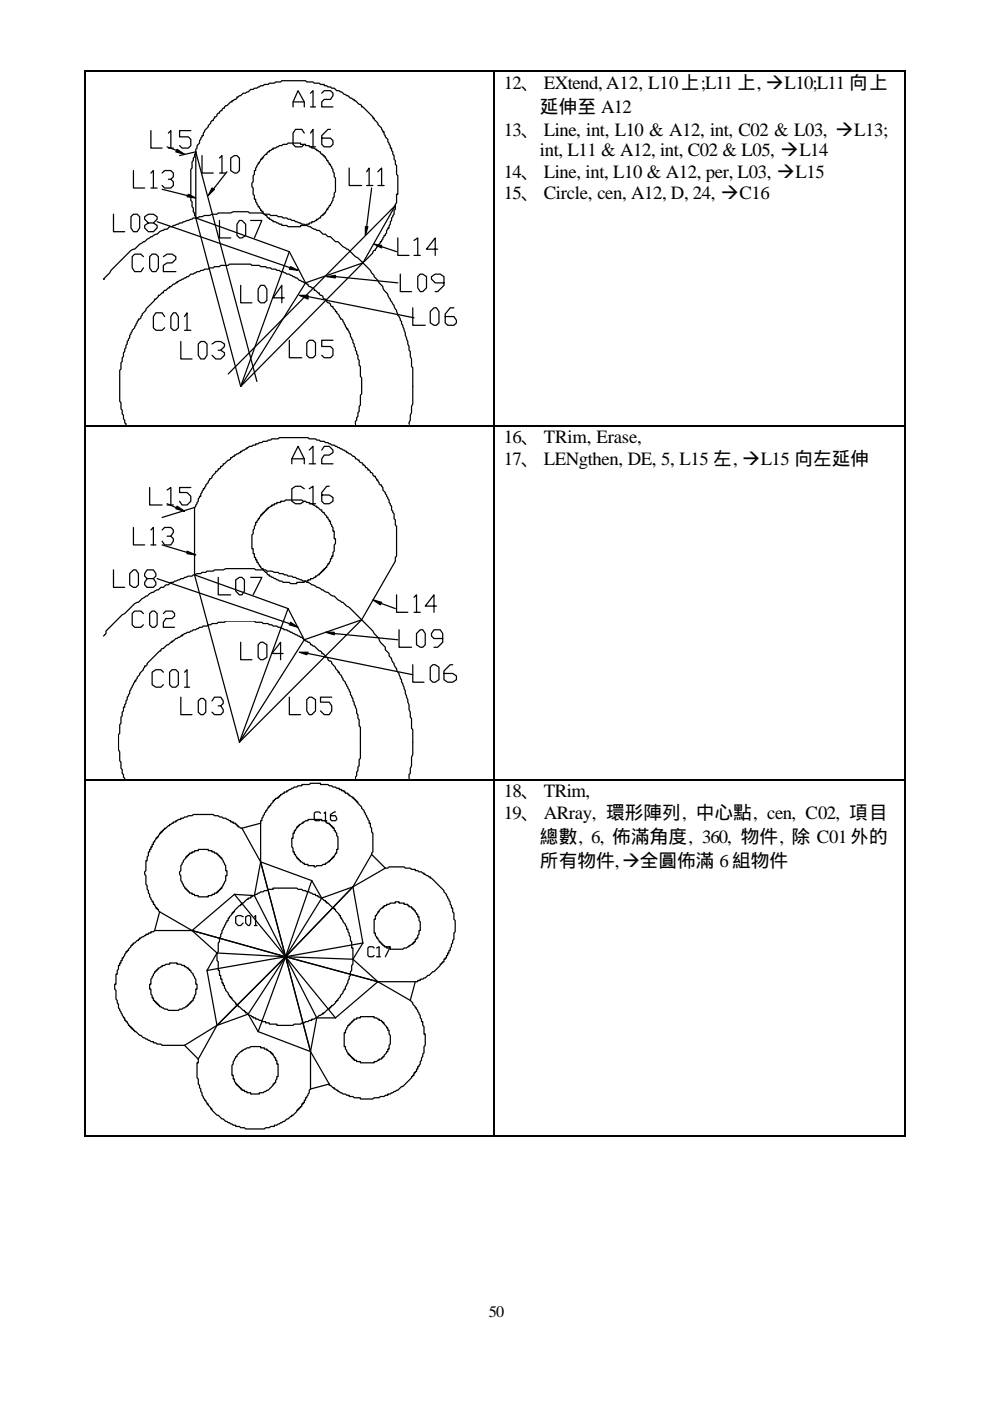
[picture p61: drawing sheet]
<svg xmlns="http://www.w3.org/2000/svg" width="210mm" height="297mm" viewBox="0 0 210 297" stroke-linecap="round" stroke-linejoin="round" font-family="sans-serif">
<defs><g id="words">
<g font-size="4">
<text x="106.9" y="19">12、 EXtend, A12, L10上;L11 上, ‡L10;L11 向上</text>
<text x="114.6" y="24">延伸至 A12</text>
<text x="106.9" y="28.8">13、 Line, int, L10 &amp; A12, int, C02 &amp; L03, ‡L13;</text>
<text x="114.6" y="33">int, L11 &amp; A12, int, C02 &amp; L05, ‡L14</text>
<text x="106.9" y="37.7">14、 Line, int, L10 &amp; A12, per, L03, ‡L15</text>
<text x="106.9" y="42.2">15、 Circle, cen, A12, D, 24, ‡C16</text>
<text x="106.9" y="93.8">16、 TRim, Erase,</text>
<text x="106.9" y="98.6">17、 LENgthen, DE, 5, L15 左, ‡L15 向左延伸</text>
<text x="106.9" y="169">18、 TRim,</text>
<text x="106.9" y="173.7">19、 ARray, 環形陣列, 中心點, cen, C02, 項目</text>
<text x="114.6" y="178.8">總數, 6, 佈滿角度, 360, 物件, 除 C01外的</text>
<text x="114.6" y="183.8">所有物件,‡全圓佈滿 6組物件</text>
</g>
<text font-size="3.4" x="103.7" y="279.3">50</text>
</g></defs>
<g fill="none" stroke="#000" stroke-width=".26">
<path d="M18.1 15.3v74.8M18.3 15.1h86.5M65.9 19.8l.5-.6v3.5M68.3 19.8l.5-.6h1.3l.5 .6v.5l-.5 .8h-1.3l-.5 .5v1.1h2.3M104.9 15.3v74.8M105 15.1h86.8M192 15.3v74.8M28.3 36.2v3.7h2.4M32 36.7l.5-.5v3.7M32 27.7v3.7h2.4M32 39.9h1.3M34.4 36.7l.5-.5h1.3l.6 .5v.8l-.6 .5h-.5"/>
<path d="M35.5 31.1l2.1 .8M35.7 28.2l.5-.5v3.7M35.7 31.4h1.1M36.2 38l.6 .5v.8l-.6 .6h-1.3l-.5-.6M37.6 31.7l1.6 1-1.9-.5zM40.5 27.7h-2.4v1.3h1.9l.5 .5v1.4l-.5 .5h-1.4l-.5-.5M41.5 32.2l13 48.7M41.5 32.2l-3.4 .8M41.5 32.2v14M42.9 33v3.7h2.3M45 39.9l.5 .2-1.3 1.4zM46.6 33.5l.5-.5v3.7"/>
<path d="M46.6 36.7h1.3M48.2 36.4l-3 3.7M48.9 33.5l.8-.5h.6l.5 .5v2.7l-.5 .5h-.6l-.8-.5zM55.8 33.2l.6-.5h.2v-.2l.3-.3h.2v-.3l.8-.2v-.3h.6l.2-.3h.3l.3-.2h.5l.3-.3h.8l.2-.3h2.7v.3h1v.3h.8v.2h.5v.3h.6l.2 .3h.3v.2l.8 .3v.3l.3 .2h.2v.3h.3v.2h.3l.2 .8h.3l.2 .8h.3l.3 .8 .2 .3v.5l.3 .3v.8l.3 .2v3l-.3 .2v.8l-.3 .3v.5l-.5 .8v.3h-.3l-.2 .8h-.3l-.2 .8h-.3v.2h-.3v.3h-.2l-.3 .2v.3l-.8 .3v.2h-.3l-.2 .3h-.6v.3h-.5v.2h-.5l-.3 .3h-1v.3h-2.7l-.2-.3h-1.1v-.3h-.5l-.3-.2h-.3l-.2-.3h-.6v-.3l-.8-.2v-.3h-.2l-.3-.3v-.2h-.2l-.6-.5v-.3h-.2v-.3h-.3l-.3-.8h-.2v-.2l-.6-.8v-.6h-.2v-.7l-.3-.3v-1.3l-.3-.3v-.8l.3-.3v-1.3l.3-.2v-.8h.2v-.6l.6-.8v-.2h.2l.3-.8h.3v-.3h.2zM62.2 22.7v-1.1l1-2.4 1.4 2.4v1.1M62.2 21.6h2.4M64.6 28.2l-.6-.8h-1.3l-.5 .8v2.4l.5 .5h1.3l.6-.5M65.9 28.2l.5-.8v3.7M65.9 22.7h1M65.9 31.1h1M70.1 27.4h-.5l-1.3 1.4v1.8l.5 .5h1.3l.5-.5v-.8l-.5-.5h-1.8M74.1 35.6v3.7h2.6"/>
<path d="M77.8 36.4l.5-.8v3.7M77.8 39.3h1.3M78.8 39.9l-1 8.2M80.2 36.4l.8-.8v3.7M80.2 39.3h1.3M22 59.2l1.3-1.3 .2-.6 4.3-4.2 .8-.3 1-1 .8-.6h.3l1.3-1 1.3-.5 .6-.6 .8-.2 .2-.3h.6l.5-.5h.5l.3-.3 1-.3 .3-.2h.5l.3-.3 1.8-.5 .3-.3h.8l1.6-.5h1l.6-.3h1l.3-.2h2.6l.6-.3h3.2l.2 .3h2.7l.5 .2h1l.3 .3h1.3l.3 .2h.8l.3 .3h.8l.2 .3 1.3 .2 .3 .3 1.1 .3 .2 .2h.6l.2 .3 1.1 .3 1.3 .8h.5l.8 .8h.6l.5 .5h.5l1.1 1h.5l1.1 1.1 .8 .5h.2l1.6 1.6 .5 .3 2.7 2.6 .8 1.1v.2l1.8 2.2 .3 .8 .8 .8 .5 1.3 .8 1v.3l.5 .8 .3 1.1 .8 1.3v.5l.3 .3 .5 1.6v.5l.5 1.3v.5l.3 .6v.8l.2 .2v1.1l.3 .5v1.6l.3 .3v7.6l-.3 .6v1.3l-.3 .5v1.1l-.2 .5v.5M22 59.2h.1M24.1 45.4v3.7h2.4M27.8 45.9l.5-.5h.8l.5 .5v2.4l-.5 .8h-.8l-.5-.8zM30.4 54.4l-.5-.5h-1.3l-.6 .5v2.4l.6 .8h1.3l.5-.8M31.5 47.3l-.8-.8v-.6l.8-.5h1l.8 .5v.6l-.8 .8h-1l-.8 .5v.5l.8 .8h1l.8-.8v-.5l-.8-.5M31.7 54.4l.6-.5h.8l.5 .5v2.4l-.5 .8h-.8l-.6-.8z"/>
<path d="M33.3 47l28.3 9.8M34.4 40.1l5.3 1.4M34.7 54.4l.8-.5h1l.8 .5v.5l-.8 .8h-1l-.8 .6v1.3h2.6M40 41.2l1.5 .8-1.8-.3zM41.5 46.2v-.3l-.2-.2v-.5l-.3-.3v-.8l-.3-.3v-1l-.2-.3v-6.6l.2-.3v-1.3l.3-.3v-.5l.3-.3v-.5l.2-.2v-.8l.3-.3v-.5l.5-.6v-.5l.6-.8v-.2h.2v-.6l1.6-2.1v-.3l.3-.2h.2l.3-.8h.3l.2-.3v-.2l.3-.3h.3v-.3l.2-.2h.3v-.3l.3-.3h.2v-.2l.3-.3h.3l.7-.8h.3v-.3l.8-.2 .3-.3v-.3l.8-.2 .5-.5h.5l.3-.3h.3l.5-.5 1.3-.3 .3-.3h.2l.3-.2h.5l.3-.3h.8l.2-.3h1.1l.3-.2h1l.3-.3h5l.3 .3h1.3l.3 .2h1l.3 .3h.8v.3l1.3 .2 .3 .3h.5l.5 .5h.6l1 .8 .8 .3 .5 .5 .8 .3v.2h.3l.8 .8h.3l.2 .3v.3h.3l2.1 2.1v.2h.3v.3l.8 .8v.3l.8 .8 .2 .8h.3v.5l.3 .3v.2l.5 .5v.6l.5 .8v.5h.3v.5l.2 .3v.5l.3 .3v.8l.3 .2v.8l.2 .3v1.9l.3 .2v4h-.3v1.8l-.2 .3v1.1l-.3 .2v.8l-.5 .8-.3 1.3-.3 .3v.5h-.2v.3l-.3 .3v.5l-.2 .3v.2h-.3l-.5 1.3h-.3l-.3 .8-.2 .3h-.3l-.3 .8h-.2l-.3 .3v.2l-1.8 1.9h-.3v.2M41.5 46.2l9.6 35.7M41.5 46.2l19.9 7.2M46.6 46.7v3.7h2.3M50.8 46.7h.5l.8 .8v2.4l-.8 .5h-.5l-.5-.5v-2.4zM53.2 46.7h2.4l-1.6 3.7M61.4 53.4l-10.3 28.5M61.4 53.4l3.4 6.6"/>
<path d="M61.6 56.5l1.6 .8-1.8-.2zM64.8 60l-13.7 21.9M69.3 58.6l1.9-.2v.5zM71.2 58.6l13.2 1.4M77 55.7l-25.9 26.2M77 55.7l6.9-12.1-35.5 35.7M77 55.7l-12.2 4.3M77.5 48.1h.6l-.6 1.8zM79.4 51.8l1.6 .2v.6zM81 52.3l3.1 1.1M84.4 50.4v3.8h2.4M84.9 58.1v3.7h2.4"/>
<path d="M87.8 51l.8-.6v3.8M87.8 54.2h1.4M88.6 58.6l.6-.5h.5l.8 .5v2.4l-.8 .8h-.5l-.6-.8zM92.9 52.8h-2.4l1.8-2.4v3.8M94.2 60h-1.9l-.8-.8v-.6l.8-.5h1.1l.8 .5v1.9l-1.3 1.3h-.6M34.9 67.1l-.5-.8h-1.3l-.6 .8v2.4l.6 .5h1.3l.5-.5M36.8 66.3h.5l.5 .8v2.4l-.5 .5h-.5l-.6-.5v-2.4zM38.4 72.4v3.7h2.3M39.2 67.1l.5-.8v3.7M39.2 70h1.3M42.1 72.9l.5-.5h.8l.5 .5v2.4l-.5 .8h-.8l-.5-.8zM45 72.9l.8-.5h1l.8 .5v.6l-.8 .8h-.5"/>
<path d="M46.8 74.3l.8 .5v.5l-.8 .8h-1l-.8-.8M51.1 60.5v3.7h2.3M55.3 60.5h.8l.5 .8v2.4l-.5 .5h-.8l-.5-.5v-2.4zM60.3 63.1h-2.4l1.9-2.6v3.7M61.4 72.1v3.7h2.6M63.5 62.6h1.9v.8zM65.1 72.7l.5-.6h.8l.5 .6v2.6l-.5 .5h-.8l-.5-.5zM65.4 62.9l22.4 4.5M70.6 72.1h-2.3v1.4h1.8l.5 .5v1.3l-.5 .5h-1.3l-.5-.5M87.6 65.3v3.7h2.6M91.3 66.1l.8-.8h.5l.5 .8v2.3l-.5 .6h-.5l-.8-.6zM96.3 65.3h-.8l-1 1.3v1.8l.5 .6h1.3l.5-.6v-.5l-.5-.8h-1.8"/>
<path d="M18.1 90.4v74.9M18.3 90.3h86.5M26.7 90.1v-.2l-.2-.3v-.5l-.3-.3v-.8l-.3-.2v-.8l-.2-.3v-1.3l-.3-.3v-6.6l.3-.3v-1.3l.2-.3v-.8l.3-.2v-.8l.3-.3v-.5l.2-.3 .3-1.3 .5-.8v-.5l.3-.3v-.2l.8-1.1 .8-1.9h.2l.3-.2 .3-.8 .8-.8v-.3l1.8-1.8v-.3h.3l.5-.5v-.3h.3l.5-.5h.3v-.3l.2-.2h.3l.5-.6h.3v-.2h.2l.6-.6 .8-.2v-.3l1.8-.8 .3-.3h.3l.5-.5h.5l.3-.2h.2l.3-.3h.5l.3-.3h.5l.3-.2h.8l.2-.3h.8l.3-.3h1.1l.2-.2h1.6l.3-.3h4.5l.2 .3h1.6l.3 .2h1.1l.2 .3h.8l.3 .3h.8l.2 .2h.6l.2 .3h.6l.8 .5h.5l.2 .3 1.4 .5 .5 .5 1.9 .8v.3l.2 .3 .8 .2 .3 .3v.3h.2l.6 .5h.2v.3l.3 .2h.3l.5 .8h.3l.2 .3v.2l.3 .3h.2l.6 .8h.2v.3l.6 .5v.3h.2v.2l.6 .6 .2 .7h.3l.3 .3 .8 1.9h.2v.2l.5 .8v.5l.6 .8v.6l.2 .2v.6l.3 .2v.6l.3 .2v.6l.2 .2v.8l.3 .3v1l.3 .3v2.1l.2 .3v3.4l-.2 .3v2.1l-.3 .3v1l-.3 .3v.8l-.2 .2v.6l-.3 .2v.8M61.9 98.3v-1l1.3-2.7 1.4 2.7v1M61.9 97.3h2.7M65.6 95.4l.8-.8v3.7M65.6 98.3h1.3M68.3 95.4l.5-.8h1l.8 .8v.6l-.8 .5h-1l-.5 .8v1h2.3M104.9 90.4v74.9M105 90.3h86.8M192 90.4v74.9M28.3 111.8v3.7h2.4"/>
<path d="M31.7 103.4v3.7h2.7M32 112.4l.5-.6v3.7M32 115.5h1.1M34.4 112.4l.5-.6h1.3l.6 .6v.5l-.6 .8h-.7M34.4 115.5l5.3 1.6M35.5 103.9l.7-.5v3.7M35.5 107.1h1.3M35.5 106.8l1.8 .8M36.2 113.7l.6 .5v.5l-.6 .8h-1.3l-.5-.8M37.6 107.3l1.6 1.1-1.9-.5zM39.7 116.9l1.8 .8-1.8-.3zM40.5 103.4h-2.4v1h1.6l.8 .8v1.1l-.8 .8h-1.1l-.5-.8"/>
<path d="M41.3 107.6l.8-1.3v-.6l.2-.2v-.3h.3v-.5l.5-.8v-.3h.3l.3-.8 .5-.5 .2-.8h.3l.3-.3v-.2l.8-.8v-.3h.2l.3-.2v-.3h.3l.2-.3v-.2h.3l.3-.3v-.3h.2l.8-.8h.3l.2-.2v-.3l.8-.3v-.2l1.4-.5v-.3h.2l.3-.3 .8-.2v-.3h.3l.2-.3h.5l.3-.2h.5v-.3h.6l.2-.3h.6l.2-.2h.8l.3-.3h.5l.3-.3h1.3l.3-.2h6.1l.2 .2h1.3l.3 .3h.5l.3 .3h.8l.3 .2h.5l.8 .6h.5l.3 .2h.2l.8 .6 1.4 .5v.3l.7 .2 .6 .5h.2l.3 .3v.3l.8 .2v.3l.3 .3h.2l.3 .2v.3h.3l.2 .3v.2h.3l.3 .3v.3h.2l.3 .2v.3h.2l.3 .3v.2l.3 .3h.2l.3 .8h.3l.2 .8 .3 .2h.3v.3l.2 .3v.5l.6 .5v.3l.7 1.3v.5l.6 .8v.8l.5 .8v1.1l.3 .2v1.1l.2 .3v6.3l-.2 .3v.8l-7.2 12.4M41.3 107.6l-6.9 2.1M41.3 107.6v14.3M55.3 109.2h.3v-.3h.2v-.2h.3v-.3h.3v-.3h.2v-.2h.3v-.3l.8-.3v-.2h.5v-.3h.5v-.3h.8v-.2h.8l.3-.3h3.4l.3 .3h.5l.3 .2 1.3 .3v.3l.8 .2v.3h.3l.5 .5h.3v.3l.2 .3h.3v.2l.5 .5v.3h.3l.2 .8h.3v.5l.5 .8v.8h.3v1.6h.3v1.1l-.3 .2v1.4l-.3 .2v.8h-.2v.5h-.3v.6l-.3 .2v.3h-.2l-.3 .8h-.2v.3h-.3v.2h-.3v.3h-.2v.3h-.3v.2h-.3v.3l-.8 .2v.3h-.2l-.3 .3h-.5v.2h-.5v.3h-.8v.3h-1.6v.2h-1.4l-.2-.2h-1.3l-.3-.3h-.5l-.3-.3-1.9-.8v-.2h-.2l-.3-.3v-.2h-.2l-.6-.6v-.2h-.2l-.3-.3v-.3h-.3l-.2-.8h-.3v-.5h-.3v-.5h-.2v-.8h-.3v-1.1h-.3v-2.9l.3-.2v-.8l.3-.3v-.5l.2-.3v-.5h.3l.3-.8h.2zM64.6 103.6l-.8-.5h-1.1l-.8 .5v2.7l.8 .5h1.1l.8-.5M65.6 103.6l.8-.5v3.7M65.6 106.8h1.3M69.8 103.1h-.5l-1 1.3v1.9l.5 .5h1l.8-.5v-.8l-.8-.5h-1.5M22 134.8l.5-.5v-.5l3.4-3.4 .6-.3 2.1-2.1 .8-.3 .8-.8 .8-.5h.2l.5-.5 1.9-.8 .5-.6h.6l.5-.5h.5l.5-.5h.6l.2-.3 1.1-.3 .3-.2h.5l.3-.3 .8-.3h.7l.3-.2 .8-.3h.8l.3-.2h.8l.2-.3h1.3l.3-.3h1.9l.5-.2h6.1l.2 .2h2.2l.2 .3h1.1l.5 .3h.8l.3 .2h.8l.2 .3h.6l.2 .2h.8l.3 .3h.5l.3 .3 1 .2 .3 .3h.5l.3 .3h.3l.7 .5 1.9 .8 .3 .3h.2l.3 .2 .8 .3 .5 .5 .8 .3 .8 .8 .8 .5h.3l.8 .8 .5 .3 5 5 .3 .5 1 1.1 .3 .8 1.1 1v.6l.7 .8v.5l.6 .5 .2 .8a26.4 26.4 0 0 1 2.4 5.6l1.1 3.4 .2 2.6 .3 .3v2.1l.3 .3v5.3l-.3 .5v1.9l-.3 .5v1.1l-.2 .2v1.1M24.1 120.8v3.7h2.4M27.5 121.6l.8-.8h.5l.6 .8v2.4l-.6 .5h-.5l-.8-.5zM30.4 130.1l-.5-.5h-1.3l-.6 .5v2.4l.6 .5h1.3l.5-.5"/>
<path d="M31.2 122.7l-.5-.6v-.5l.5-.8h1.3l.6 .8v.5l-.6 .6h-1.3l-.5 .8v.5l.5 .5h1.3l.6-.5v-.5l-.6-.8M31.7 130.1l.6-.5h.5l.5 .5v2.4l-.5 .5h-.5l-.6-.5zM33.3 122.7l28.1 9.5M34.7 130.1l.5-.5h1.3l.5 .5v.5l-.5 .5h-1.3l-.5 .8v1.1h2.3M41.3 121.9l9.5 35.4M41.3 121.9l19.8 7.1M46.3 122.4v3.7h2.6M50 122.9l.8-.5h.5l.6 .5v2.4l-.6 .8h-.5l-.8-.8zM51.1 136.2v3.7h2.3M53.2 122.4h2.4l-1.9 3.7M55.3 136.2h.5l.8 .5v2.6l-.8 .6h-.5l-.5-.6v-2.6zM60.1 138.6h-2.4l1.8-2.4v3.7"/>
<path d="M61.1 129l-10.3 28.3M61.1 129l3.5 6.6M61.6 131.9l1.6 1.1-1.8-.5zM63.5 138.3h1.9l-.3 .5zM64.6 135.6l-13.8 21.7M65.4 138.6l22.2 4.5M69.1 134.1h1.8v.5zM70.9 134.3l13.5 1.3M76.7 131.4l-25.9 25.9M76.7 131.4l-12.1 4.2M79.1 127.2l1.9 .5-.3 .5zM81 128l2.9 1"/>
<path d="M84.1 126.1v3.7h2.4M84.7 133.5v3.7h2.6M87.8 126.6l.6-.5v3.7M87.8 129.8h1.4M88.4 134.3l.8-.8h.5l.5 .8v2.4l-.5 .5h-.5l-.8-.5zM92.6 128.5h-2.4l1.9-2.4v3.7M93.9 135.4h-1.8l-.6-.6v-.5l.6-.8h1.3l.5 .8v1.9l-1 1h-.8M34.7 142.5l-.6-.5h-1l-.8 .5v2.7l.8 .5h1l.6-.5M36 142.5l.5-.5h.8l.5 .5v2.7l-.5 .5h-.8l-.5-.5zM38.4 147.8v3.7h2.3M39.2 142.5l.5-.5v3.7M39.2 145.7h1"/>
<path d="M42.1 148.6l.5-.5h.5l.6 .5v2.4l-.6 .5h-.5l-.5-.5zM45 148.6l.5-.8h1.3l.6 .8v.5l-.6 .6h-.5M46.8 149.7l.6 .8v.5l-.6 .5h-1.3l-.5-.5M61.4 147.8v3.7h2.4M65.1 148.3l.5-.5h.5l.8 .5v2.4l-.8 .8h-.5l-.5-.8zM70.4 147.8h-2.4v1.1h1.8l.6 .8v1l-.6 .8h-1l-.8-.8M87.6 140.9v3.7h2.4M91.3 141.5l.5-.6h.5l.8 .6v2.6l-.8 .5h-.5l-.5-.5zM96 140.9h-.5l-1.3 1.4v1.8l.8 .5h1l.8-.5v-.8l-.8-.5h-1.8M18.1 165.5v75.2M18.3 165.4h86.5M26.5 165.3v-.3l-.3-.3v-.5l-.3-.2v-.8l-.2-.3v-1.3l-.3-.3v-1.8l-.3-.6v-3.1l.3-.3v-1.9l.3-.2v-1.4l.2-.2v-.8l.3-.3v-.8h.3v-.5l.2-.3 .3-1.3 .5-.8v-.5l.8-1.3 .3-.8h.2l.3-.8 .5-.5v-.3l.8-.8 .3-.8h.3l.2-.3v-.2l2.7-2.7h.2v-.2l.3-.3h.3l1.5-1.3h.3v-.3h.3l.5-.5 1.3-.6v-.2l.8-.3 .3-.2h.5l.8-.6h.5l.8-.5h.6l.2-.3h.8l.3-.2h.5l.3-.3h1l.3-.3h1.3l.3-.2h6.1l.2 .2h1.4l.2 .3h1.1l.2 .3h.6l.2 .2h.8l.3 .3h.5l.8 .5h.6l.2 .3h.3l.8 .5 1.8 .8 .8 .8 .8 .3 .3 .2v.3l.8 .3 1 1h.3l.3 .3v.3h.2l.6 .5v.2h.2l.3 .3v.3l.2 .2h.3l.3 .3v.3l.8 .8v.2l.5 .6v.2h.3v.3l.5 .5 .3 .8 .5 .5 .8 1.9 .2 .3v.5l.6 .8v.5l.2 .3v.5l.3 .3 .3 .8v.8l.2 .2v.8l.3 .3v1.3l.3 .3v6.6l-.3 .2v1.4l-.3 .2v.8l-.2 .3v.8l-.3 .2v.6"/>
<path d="M51.3 175.6l-.8-.3v-.2h-.2v-.3h-.3v-.3h-.5v-.2h-.6v-.3h-.2l-.8-.5h-.5l-.3-.3h-.5l-.3-.3h-.8l-.3-.2h-4.2l-.3 .2h-.7l-.3 .3h-.5l-.3 .3h-.5v.2h-.6l-.2 .3h-.3v.3h-.5v.2l-.8 .3v.3h-.3l-.5 .5h-.3v.3h-.2v.2h-.3v.3h-.3v.3h-.2l-.3 .7h-.3v.3h-.2l-.3 .8h-.3v.5h-.2v.6h-.3v.5h-.3v.5h-.2v.8l-.3 .3v.8h-.2v2.1l-.3 .3v.5l.3 .2v1.9l.2 .3v.8l.3 .2 .2 1.3 .6 .8v.3h.2v.5h.3l.3 .8h.2v.3h.3v.3l.3 .2M51.3 175.6l4 7.1M55.3 174.5v-.5h.3v-.5l.8-1.3v-.3h.2l.3-.8h.2v-.3h.3v-.2l.5-.6v-.2h.3v-.3h.3v-.3h.5v-.2h.3v-.3h.2v-.2l.8-.3v-.3h.6v-.2l.7-.3 .8-.5h.6l.2-.3h.8v-.3h1.6l.3-.2h2.1v.2h1.6l.2 .3h.6l.2 .3 1.4 .2v.3h.5v.3h.5v.2h.3v.3h.5v.3h.3v.2l.8 .3v.2h.2v.3h.3v.3h.3v.2h.2v.3l1.4 1.6 .5 1.3 .5 .8v.5h.3v.8l.2 .3v.8l.3 .3v3.9l-.3 .3v.3M55.3 174.5l-4 1.1M55.3 174.5v8.2M63.2 175.1h.3v-.3h.3l.2-.3h.3v-.2h.3l.2-.3h.6v-.3h2.9v.3h.8v.3h.2v.2h.5v.3h.3v.3h.3v.2h.2v.3h.3v.5h.3v.3l.2 .3v.5l.3 .2v2.7h-.3v.8h-.2l-.3 .8h-.3v.2h-.2v.3h-.3v.3h-.3v.2l-.7 .3v.3h-.6l-.2 .2h-1.1l-.3 .3h-.2v-.3h-1.3v-.2h-.8v-.3l-.8-.3v-.2h-.3v-.3h-.3v-.3h-.2l-.3-.7h-.3v-.6h-.2v-.8l-.3-.2v-1.9h.3v-1h.2v-.6h.3v-.2l.3-.3v-.3h.2zM68 172.4l-.3-.2h-.8l-.2 .2v1.3l.2 .3h.8l.3-.3M68.8 172.4l.3-.2v1.8M68.8 174h.5M71.2 172.2h-.3l-.8 .5v1l.3 .3h.8l.2-.3-.2-.8h-1.1M104.9 165.5v75.2M105 165.4h86.8"/>
<path d="M192 165.5v75.2M32.8 197.3l-.3 .3h-.5v.2h-.5v.3h-.5v.2l-1.4 .6v.2h-.2v.3h-.3l-.5 .5h-.3v.3h-.3v.3h-.2v.2l-.5 .6v.2h-.3v.3h-.3l-.5 1.3h-.3v.5h-.2v.6h-.3v.5h-.3v.8l-.2 .3v.8h-.3v2.1h-.3v1l.3 .3v1.8l.3 .3v.5l.2 .3v.8l1.1 1.8v.3h.3v.5h.2v.3h.3l.3 .8h.2v.3h.3v.2h.2v.3h.3v.3h.3v.2h.2l.8 .8h.3l.5 .5 1.3 .6 .3 .2h.5v.3h.6l.2 .3h.8l.3 .2h4.8M32.8 197.3h7.9M33.9 193.3l-1.1 4M33.9 193.3l6.8 4M40 181.2h.2v-.3h.5v-.3h.6v-.2h.8v-.3h2.1v.3h.8v.2h.5v.3h.5v.3h.3v.2h.3v.3h.2v.2h.3l.5 1.4 .3 .2v1.1h.3v1h-.3v1.1l-.3 .3-.5 1.3h-.3v.3h-.2v.2h-.3v.3h-.3v.3h-.5v.2h-.5v.3h-.8v.2h-2.1v-.2h-.8v-.3h-.6v-.2h-.5v-.3h-.2v-.3h-.3v-.2h-.3v-.3h-.2v-.3l-.8-1.3v-1.1l-.3-.2v-.5l.3-.3v-1.1l.2-.2v-.3l.8-1.1v-.2h.3v-.3h.3zM40.7 197.3l19.9 5.5M40.7 197.3l5.3 4.8M49.7 189.6l10.9 13.2M49.7 189.6l-9 7.7M49.7 189.6l4.3 .3M51.1 191.7h.2v-.2h.3l.8-.8h.3v-.3h.5v-.3h.2l.3-.2 1.3-.5 .3-.3 1.3-.3 .3-.2h1v-.3h5.1l.2 .3h.8l.3 .2h.5l.3 .3h.5l.8 .5h.5v.3h.6v.2l.8 .3 .5 .5h.3v.3h.2v.3h.3l1 1h.3v.3h.3v.3l.8 .8v.2h.2v.5h.3l.3 .8 .5 .6v.2l.3 .3v.5h.2v.6l.3 .2v.5l.2 .3v.8l.3 .3v1.3h.3v3.4l-.3 .3v1.1l-.3 .2v.8l-.2 .3v.5l-.3 .3v.5l-.5 .8v.5h-.3l-.2 .8-1.1 1.3v.3h-.3v.3h-.2v.2l-.6 .6h-.2v.2h-.3v.3h-.3v.3h-.2l-.8 .8h-.3v.2l-.8 .3-1 .8h-.6v.2l-1.3 .3-.2 .3h-.6l-.2 .2h-1.4l-.2 .3h-3.5v-.3h-1.6v-.2h-.7v-.3h-.8v-.3l-1.4-.2v-.3h-.5v-.3l-.8-.2-.5-.5h-.3v-.3h-.2v-.3h-.3l-.8-.8h-.3v-.2h-.2v-.3h-.3v-.3l-.8-.8v-.2h-.3v-.3h-.2l-.3-.8-.8-1v-.6h-.2v-.5h-.3v-.8h-.3v-.8h-.2v-1h-.3v-1.9l-.3-.3v-1.5l.3-.3v-1.9l.3-.2v-.8l.2-.3 .3-1.3 .3-.3 .8-1.8h.2v-.6h.3v-.2l.5-.5v-.3h.3v-.3h.2v-.2l1.1-1.1h.3z"/>
<path d="M51.6 194.4l-.5-.3h-.6l-.5 .3v1.3l.5 .5h.6l.5-.5M52.1 194.4l.6-.3h.2l.3 .3v1.3l-.3 .5h-.2l-.6-.5zM54 194.4l.2-.3v2.1M54 196.2h.5M54 189.9l13.2 25.9M55.3 182.7l5.3 20.1M55.3 182.7l10.8 4M55.3 182.7l-1.3 7.2M66.1 186.7l-5.5 16.1M66.1 186.7l2.2 3.7M68.3 190.4l-7.7 12.4M74.9 188l-14.3 14.8"/>
<path d="M74.9 188l-6.6 2.4M74.9 188l2.1 11.9M77 199.9l-33.1 5.9M77 199.9l-2.1 3.5M78.8 181.2l-3.9 6.8M78.8 181.2l3 2.9M80.2 193.3h.2v-.2l.6-.6h.2v-.2h.3v-.3h.5v-.3h.5l.3-.2h1.1v-.3h.8v.3h1v.2h.8v.3h.3v.3h.5v.2h.3v.3h.2v.3h.3l.3 .8h.2v.5h.3v.8l.3 .2v1.9h-.3v.8l-.3 .2v.6h-.2v.2h-.3v.6h-.3v.2h-.2v.3l-.8 .3v.2h-.3l-.2 .3h-.6l-.2 .3h-2.7v-.3h-.8v-.3l-.8-.2v-.3h-.2v-.3h-.3v-.2h-.3l-.2-.8h-.3v-.3l-.3-.3v-.5h-.2v-2.9h.2v-.8h.3zM81.8 184.1h.5l.2-.3h3.2l.3 .3h1l.3 .2h.8v.3h.5l.3 .3h.5l.3 .2h.3v.3l1.3 .5v.3h.2l2.7 2.6v.3l.5 .5 .3 .8 .5 .8 .3 1.3h.2v.8l.3 .3v1.3l.3 .3v2.4l-.3 .2v1.3l-.3 .3v.5l-.2 .3v.5l-.3 .3v.5h-.3v.6h-.2v.5h-.3v.5h-.2v.3h-.3v.5h-.3v.3h-.2v.2h-.3v.3l-1.3 1.3h-.3l-1.6 1.3h-.2l-.3 .3h-.5v.3h-.6v.2h-.5M81.8 184.1l-6.9 3.9M33.1 205.8h.2v-.3h.3v-.3l.8-.2v-.3h.5l.3-.3h.8v-.2h1.6v.2h.8l.2 .3h.6v.3l.8 .2v.3h.2v.3h.3v.2l.5 .6v.2l.5 .8v1.1h.3v1h-.3v1.1l-.2 .2v.6h-.3v.5h-.3v.3h-.2v.2h-.3v.3h-.2v.3h-.3v.2l-.8 .3-.3 .3h-.5l-.3 .2h-2.1l-.2-.2h-.6l-.2-.3-.8-.3v-.2h-.3v-.3h-.3v-.3h-.2v-.2h-.3v-.3h-.3v-.5h-.2v-.6l-.3-.2v-1.1h-.3v-1h.3v-1.1l.3-.3 .5-1.3h.3zM43.9 205.8l2.1 11.6M46 202.1l14.6 .7"/>
<path d="M46 202.1l-2.1 3.7M46 217.4l-6.8 4.2M46 217.4l-3.9 7.1M52.7 215l2.1 3.7M52.7 215l-6.7 2.4M54.8 218.7l11.1 4.3M60.6 202.8l-14.6 14.6M60.6 202.8l5.3 20.2M60.6 202.8l-5.8 15.9M60.6 202.8l-7.9 12.2M60.6 202.8l19.6 5.3M60.6 202.8l10.6 13"/>
<path d="M60.6 202.8l14.3 .6M67.2 215.8h4M67.2 215.8l-1.3 7.2M73.8 217.4h.3v-.3h.2v-.2h.3v-.3h.3v-.3h.2v-.2h.6v-.3h.8v-.3h2.9v.3h.5l.3 .3h.2v.2h.6v.3h.2v.3h.3v.2l.5 .6v.2h.3v.6h.2v.8l.3 .2v1.9l-.3 .2v.8h-.2v.6h-.3v.2l-.5 .5v.3h-.3v.3h-.2v.2h-.6v.3h-.2l-.3 .3h-.5v.2h-2.9v-.2h-.8v-.3h-.6v-.3h-.2v-.2h-.3v-.3h-.3v-.3h-.2v-.2h-.3v-.3l-.5-.8v-.5h-.3v-2.9h.3v-.5l.3-.3zM74.9 203.4l5.3 4.7M79.4 201l-.3-.3h-.8l-.2 .3v1.6l.2 .2h.8l.3-.2M79.9 201l.5-.3v2.1M79.9 202.8h.8M80.2 208.1l-9 7.7M80.2 208.1l6.8 4M80.2 208.1h7.9M81.5 200.7h1.3l-1 2.1"/>
<path d="M87 212.1l.6 .5v.3l.5 .5v.3h.3v.3l.8 1.3 .2 1.3h.3v.8l.3 .3v1.6h.2v2.3l-.2 .3v1.3l-.3 .3v.5l-.3 .3-.2 1.3-.3 .3v.2h-.3v.6h-.2v.5h-.3v.3h-.3v.5h-.2v.2h-.3v.3l-1.8 1.9h-.3l-.8 .8-.8 .2-.8 .6h-.5v.2h-.5l-.3 .3h-.8l-.3 .2h-1l-.3 .3h-2.6v-.3h-1.4l-.2-.2h-.8v-.3l-1.3-.2-.8-.6h-.3v-.2l-.8-.3v-.3h-.3l-.5-.5h-.3v-.3M88.1 208.1l-1.1 4M39.2 221.6l2.9 2.9M42.1 224.5v.8h-.3v3.2l.3 .3v1l.2 .3v.5l.3 .3 .3 1.3 .2 .3 .3 .8h.3l.2 .8h.3v.2l.5 .6v.2h.3v.3l1 1h.3l1.6 1.4 1.3 .5 .3 .3h.5v.2h.8l.3 .3h.8l.2 .3h4l.3-.3h.7l.3-.3h.8v-.2h.5l.3-.3 1.3-.5 1.3-1.1h.3v-.3h.3l.8-.7v-.3h.2v-.3h.3v-.2h.3v-.3h.2v-.5h.3v-.3h.3v-.5h.2v-.6h.3v-.2l.5-.8v-.5l.3-.3M50 224h.3v-.3l.8-.7h.2v-.3h.3l.8-.5h.5l.3-.3h2.1v.3h.8v.2h.5v.3l.8 .3v.2h.3v.3h.2l.3 .8h.3v.5h.2v.8h.3v2.6h-.3l-.2 1.4h-.3v.2h-.3v.3l-1 1.1-.8 .2-.3 .3h-.8v.3h-1.8v-.3h-.8v-.3h-.5v-.2h-.6v-.3h-.2v-.3h-.3v-.2h-.3v-.3h-.2v-.3h-.3v-.2l-.3-.3v-.5h-.2v-.8h-.3v-2.1l.3-.3v-.5l.2-.3zM65.9 223v7.9M65.9 223l3.9 6.8M69.8 229.8l-3.9 1.1M18.3 240.8h86.5M105 240.8h86.8"/>
</g>
<g fill="#000">
<path d="M37.6 31.7l1.6 1-1.9-.5zM40 41.2l1.5 .8-1.8-.3zM45 39.9l.5 .2-1.3 1.4zM61.6 56.5l1.6 .8-1.8-.2zM69.3 58.6l1.9-.2v.5zM77.5 48.1h.6l-.6 1.8zM79.4 51.8l1.6 .2v.6zM63.5 62.6h1.9v.8zM37.6 107.3l1.6 1.1-1.9-.5zM39.7 116.9l1.8 .8-1.8-.3zM61.6 131.9l1.6 1.1-1.8-.5zM63.5 138.3h1.9l-.3 .5z"/>
<path d="M69.1 134.1h1.8v.5zM79.1 127.2l1.9 .5-.3 .5z"/>
</g>
<path d="M18 15h.3v.3h-.3zM104.8 15h.2v.3h-.2zM191.8 15h.3v.3h-.3zM18 90.1h.3v.3h-.3zM104.8 90.1h.2v.3h-.2zM191.8 90.1h.3v.3h-.3zM18 165.3h.3v.2h-.3zM104.8 165.3h.2v.2h-.2zM191.8 165.3h.3v.2h-.3zM18 240.7h.3v.2h-.3zM104.8 240.7h.2v.2h-.2zM191.8 240.7h.3v.2h-.3z" fill="#000"/>
<use href="#words"/>
</svg>
